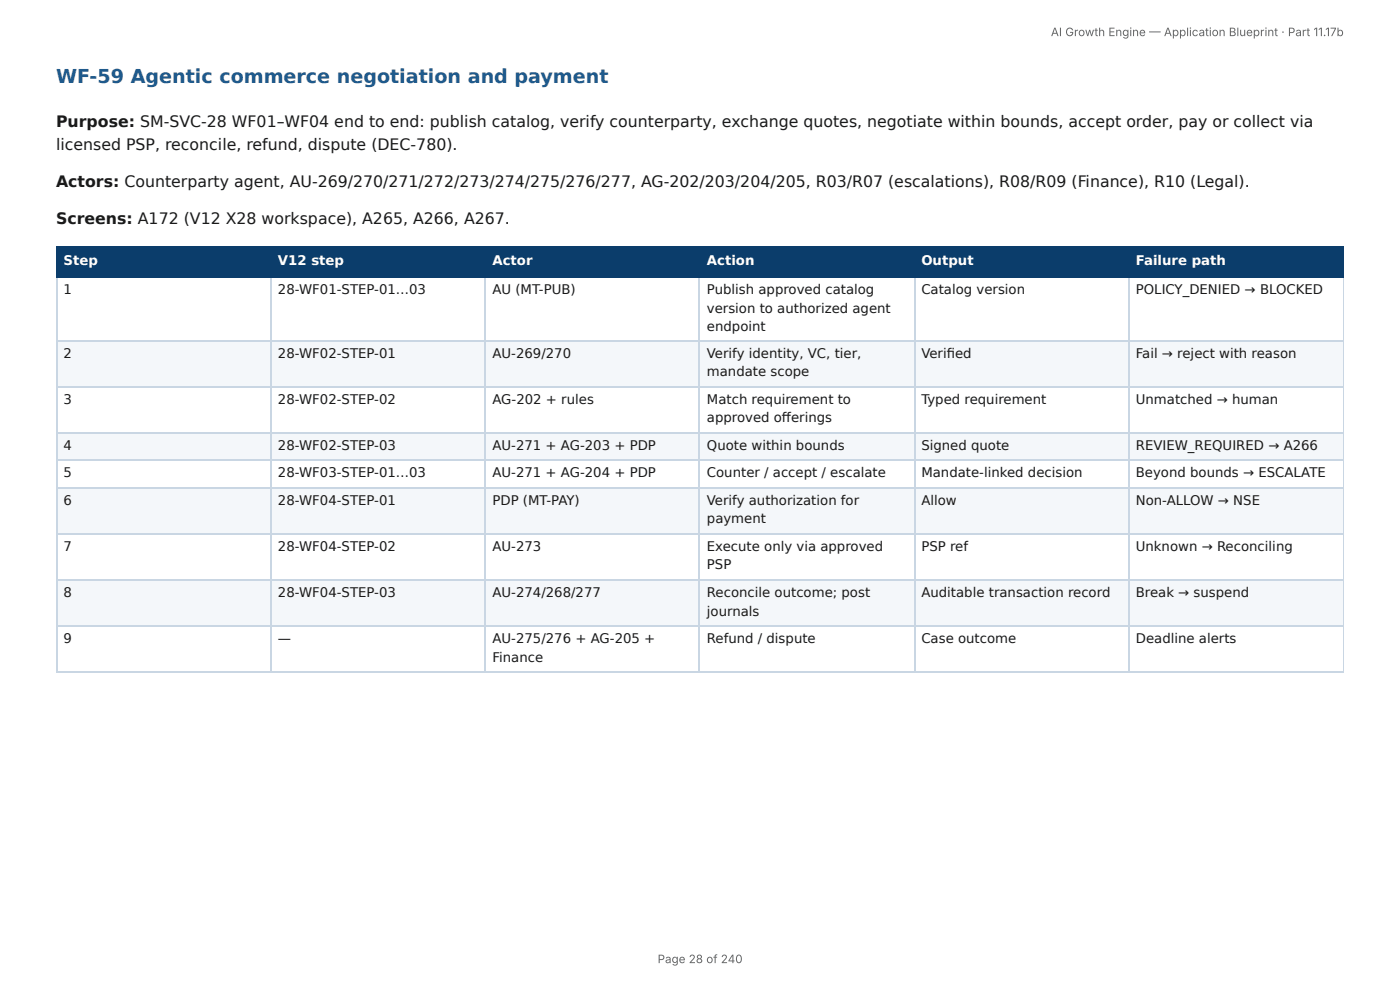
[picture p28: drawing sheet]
<svg xmlns="http://www.w3.org/2000/svg" width="297mm" height="210mm" viewBox="0 0 297 210" stroke-linecap="round" stroke-linejoin="round" font-family="sans-serif">
<defs><g id="words">
<text font-size="4.1" fill="#1f5a8c" x="11.9" y="17.7">WF-59 Agentic commerce negotiation and payment</text>
<g font-size="3.3" fill="#1a1a1a">
<text x="11.9" y="27">Purpose: SM-SVC-28 WF01–WF04 end to end: publish catalog, verify counterparty, exchange quotes, negotiate within bounds, accept order, pay or collect via</text>
<text x="11.9" y="31.8">licensed PSP, reconcile, refund, dispute (DEC-780).</text>
<text x="11.9" y="39.7">Actors: Counterparty agent, AU-269/270/271/272/273/274/275/276/277, AG-202/203/204/205, R03/R07 (escalations), R08/R09 (Finance), R10 (Legal).</text>
<text x="11.9" y="47.6">Screens: A172 (V12 X28 workspace), A265, A266, A267.</text>
</g>
<g font-size="2.8" fill="#fff">
<text x="13.5" y="56.4">Step</text>
<text x="59" y="56.4">V12 step</text>
<text x="104.6" y="56.4">Actor</text>
<text x="150.1" y="56.4">Action</text>
<text x="195.7" y="56.4">Output</text>
<text x="241.2" y="56.4">Failure path</text>
</g>
<g font-size="2.8" fill="#1a1a1a">
<text x="13.5" y="62.4">1</text>
<text x="59" y="62.4">28-WF01-STEP-01…03</text>
<text x="104.6" y="62.4">AU (MT-PUB)</text>
<text x="150.1" y="62.4">Publish approved catalog</text>
<text x="195.7" y="62.4">Catalog version</text>
<text x="241.2" y="62.4">POLICY_DENIED → BLOCKED</text>
<text x="150.1" y="66.4">version to authorized agent</text>
<text x="150.1" y="70.4">endpoint</text>
<text x="13.5" y="75.9">2</text>
<text x="59" y="75.9">28-WF02-STEP-01</text>
<text x="104.6" y="75.9">AU-269/270</text>
<text x="150.1" y="75.9">Verify identity, VC, tier,</text>
<text x="195.7" y="75.9">Verifi ed</text>
<text x="241.2" y="75.9">Fail → reject with reason</text>
<text x="150.1" y="79.9">mandate scope</text>
<text x="13.5" y="85.7">3</text>
<text x="59" y="85.7">28-WF02-STEP-02</text>
<text x="104.6" y="85.7">AG-202 + rules</text>
<text x="150.1" y="85.7">Match requirement to</text>
<text x="150.1" y="89.7">approved off erings</text>
<text x="195.7" y="85.7">Typed requirement</text>
<text x="241.2" y="85.7">Unmatched → human</text>
<text x="13.5" y="95.5">4</text>
<text x="59" y="95.5">28-WF02-STEP-03</text>
<text x="104.6" y="95.5">AU-271 + AG-203 + PDP</text>
<text x="150.1" y="95.5">Quote within bounds</text>
<text x="195.7" y="95.5">Signed quote</text>
<text x="241.2" y="95.5">REVIEW_REQUIRED → A266</text>
<text x="13.5" y="101.3">5</text>
<text x="59" y="101.3">28-WF03-STEP-01…03</text>
<text x="104.6" y="101.3">AU-271 + AG-204 + PDP</text>
<text x="150.1" y="101.3">Counter / accept / escalate</text>
<text x="195.7" y="101.3">Mandate-linked decision</text>
<text x="241.2" y="101.3">Beyond bounds → ESCALATE</text>
<text x="13.5" y="107.2">6</text>
<text x="59" y="107.2">28-WF04-STEP-01</text>
<text x="104.6" y="107.2">PDP (MT-PAY)</text>
<text x="150.1" y="107.2">Verify authorization for</text>
<text x="195.7" y="107.2">Allow</text>
<text x="241.2" y="107.2">Non-ALLOW → NSE</text>
<text x="150.1" y="111.1">payment</text>
<text x="13.5" y="116.9">7</text>
<text x="59" y="116.9">28-WF04-STEP-02</text>
<text x="104.6" y="116.9">AU-273</text>
<text x="150.1" y="116.9">Execute only via approved</text>
<text x="195.7" y="116.9">PSP ref</text>
<text x="241.2" y="116.9">Unknown → Reconciling</text>
<text x="150.1" y="120.9">PSP</text>
<text x="13.5" y="126.7">8</text>
<text x="59" y="126.7">28-WF04-STEP-03</text>
<text x="104.6" y="126.7">AU-274/268/277</text>
<text x="150.1" y="126.7">Reconcile outcome; post</text>
<text x="150.1" y="130.7">journals</text>
<text x="195.7" y="126.7">Auditable transaction record</text>
<text x="241.2" y="126.7">Break → suspend</text>
<text x="13.5" y="136.5">9</text>
<text x="59" y="136.5">—</text>
<text x="104.6" y="136.5">AU-275/276 + AG-205 +</text>
<text x="150.1" y="136.5">Refund / dispute</text>
<text x="195.7" y="136.5">Case outcome</text>
<text x="241.2" y="136.5">Deadline alerts</text>
<text x="104.6" y="140.5">Finance</text>
</g>
<g font-size="2.5" fill="#666">
<text x="223.2" y="7.7">AI Growth Engine — Application Blueprint · Part 11.17b</text>
<text x="139.7" y="204.5">Page 28 of 240</text>
</g>
</g></defs>
<g fill="#0b3d6b">
<path d="M12.2 52.4h45.5v6.3h-45.5z"/>
<path d="M57.7 52.4h45.5v6.3h-45.5z"/>
<path d="M103.2 52.4h45.5v6.3h-45.5z"/>
<path d="M148.7 52.4h45.5v6.3h-45.5z"/>
<path d="M194.2 52.4h45.5v6.3h-45.5z"/>
<path d="M239.7 52.4h45.7v6.3h-45.7z"/>
</g>
<g fill="#f4f7fa">
<path d="M12.2 72.5h45.5v9.8h-45.5z"/>
<path d="M57.7 72.5h45.5v9.8h-45.5z"/>
<path d="M103.2 72.5h45.5v9.8h-45.5z"/>
<path d="M148.7 72.5h45.5v9.8h-45.5z"/>
<path d="M194.2 72.5h45.5v9.8h-45.5z"/>
<path d="M239.7 72.5h45.7v9.8h-45.7z"/>
<path d="M12.2 92.1h45.5v5.8h-45.5z"/>
<path d="M57.7 92.1h45.5v5.8h-45.5z"/>
<path d="M103.2 92.1h45.5v5.8h-45.5z"/>
<path d="M148.7 92.1h45.5v5.8h-45.5z"/>
<path d="M194.2 92.1h45.5v5.8h-45.5z"/>
<path d="M239.7 92.1h45.7v5.8h-45.7z"/>
<path d="M12.2 103.7h45.5v9.5h-45.5z"/>
<path d="M57.7 103.7h45.5v9.5h-45.5z"/>
<path d="M103.2 103.7h45.5v9.5h-45.5z"/>
<path d="M148.7 103.7h45.5v9.5h-45.5z"/>
<path d="M194.2 103.7h45.5v9.5h-45.5z"/>
<path d="M239.7 103.7h45.7v9.5h-45.7z"/>
<path d="M12.2 123h45.5v9.8h-45.5z"/>
<path d="M57.7 123h45.5v9.8h-45.5z"/>
<path d="M103.2 123h45.5v9.8h-45.5z"/>
<path d="M148.7 123h45.5v9.8h-45.5z"/>
<path d="M194.2 123h45.5v9.8h-45.5z"/>
<path d="M239.7 123h45.7v9.8h-45.7z"/>
</g>
<path d="M11.9 52.5h273.5M11.9 58.9h273.5M12 52.4v6.6M57.5 52.4v6.6M103.1 52.4v6.6M148.6 52.4v6.6M194.3 52.4v6.6M239.8 52.4v6.6" fill="none" stroke="#0b3d6b" stroke-width=".26"/>
<path d="M285.3 52.4v6.6" fill="none" stroke="#0b3d6b" stroke-width=".21"/>
<g fill="none" stroke="#c9d6e3" stroke-width=".26">
<path d="M12 59v83.9M57.5 59v83.9M103.1 59v83.9M148.6 59v83.9M194.3 59v83.9M239.8 59v83.9M11.9 72.4h273.5M11.9 82.2h273.5M11.9 91.9h273.5M11.9 97.8h273.5M11.9 103.6h273.5M11.9 113.4h273.5"/>
<path d="M11.9 123.2h273.5M11.9 133h273.5M11.9 142.7h273.5"/>
</g>
<path d="M285.3 59v83.9" fill="none" stroke="#c9d6e3" stroke-width=".21"/>
<use href="#words"/>
</svg>
